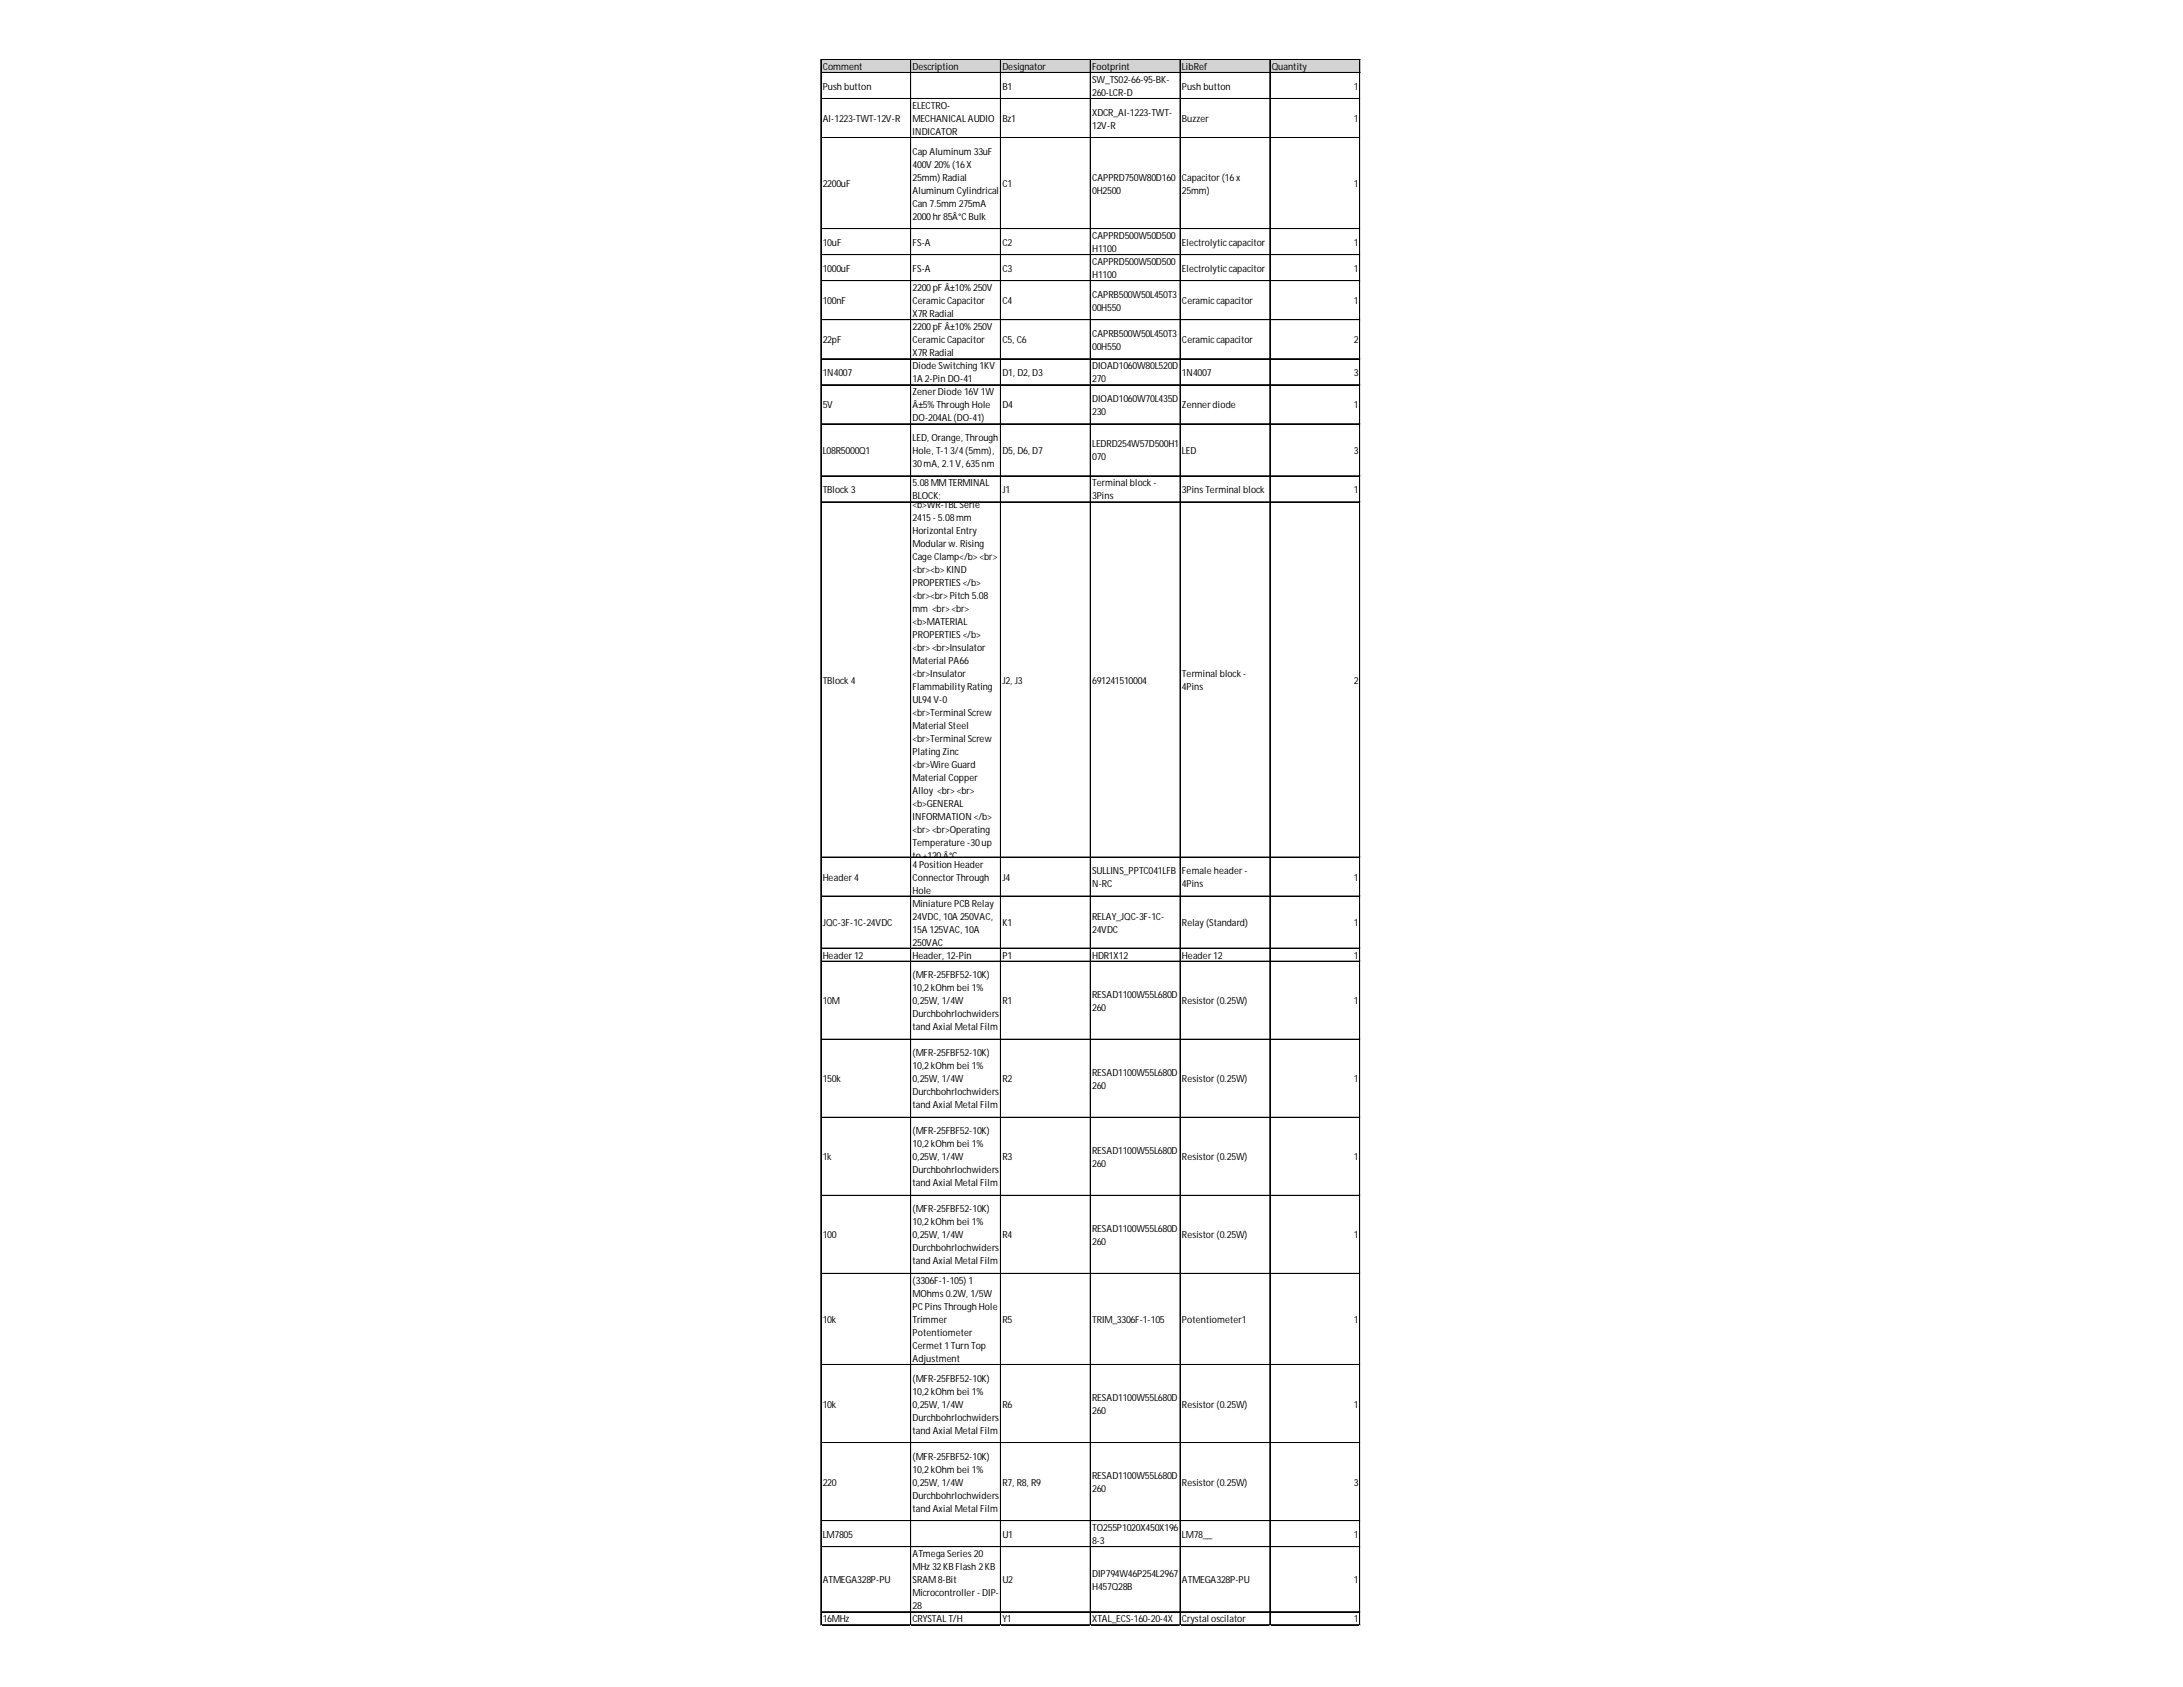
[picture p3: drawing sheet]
<svg xmlns="http://www.w3.org/2000/svg" width="279mm" height="216mm" viewBox="0 0 279 216" stroke-linecap="round" stroke-linejoin="round" font-family="sans-serif">
<defs><g id="words">
<g font-size="1.2">
<text x="105.3" y="9">Comment</text>
<text x="105.3" y="11.5">Push button</text>
<text x="116.8" y="9">Description</text>
<text x="128.3" y="9">Designator</text>
<text x="128.3" y="11.5">B1</text>
<text x="139.8" y="9">Footprint</text>
<text x="139.8" y="10.6">SW_TS02-66-95-BK-</text>
<text x="151.3" y="9">LibRef</text>
<text x="151.3" y="11.5">Push button</text>
<text x="162.8" y="9">Quantity</text>
<text x="173.3" y="11.5">1</text>
<text x="105.3" y="15.6">AI-1223-TWT-12V-R</text>
<text x="116.8" y="14">ELECTRO-</text>
<text x="116.8" y="15.6">MECHANICALAUDIO</text>
<text x="116.8" y="17.3">INDICATOR</text>
<text x="128.3" y="15.6">Bz1</text>
<text x="139.8" y="12.3">260-LCR-D</text>
<text x="139.8" y="14.8">XDCR_AI-1223-TWT-</text>
<text x="139.8" y="16.5">12V-R</text>
<text x="151.3" y="15.6">Buzzer</text>
<text x="173.3" y="15.6">1</text>
<text x="105.3" y="23.9">2200uF</text>
<text x="116.8" y="19.8">Cap Aluminum 33uF</text>
<text x="116.8" y="21.4">400V 20% (16X</text>
<text x="116.8" y="23.1">25mm) Radial</text>
<text x="128.3" y="23.9">C1</text>
<text x="139.8" y="23.1">CAPPRD750W80D160</text>
<text x="151.3" y="23.1">Capacitor(16x</text>
<text x="173.3" y="23.9">1</text>
<text x="116.8" y="24.8">Aluminum Cylindrical</text>
<text x="116.8" y="26.4">Can 7.5mm 275mA</text>
<text x="116.8" y="28.1">2000hr85Â°CBulk</text>
<text x="139.8" y="24.8">0H2500</text>
<text x="151.3" y="24.8">25mm)</text>
<text x="105.3" y="31.4">10uF</text>
<text x="105.3" y="34.8">1000uF</text>
<text x="116.8" y="31.4">FS-A</text>
<text x="116.8" y="34.8">FS-A</text>
<text x="128.3" y="31.4">C2</text>
<text x="128.3" y="34.8">C3</text>
<text x="139.8" y="30.6">CAPPRD500W50D500</text>
<text x="139.8" y="32.3">H1100</text>
<text x="139.8" y="33.9">CAPPRD500W50D500</text>
<text x="139.8" y="35.6">H1100</text>
<text x="151.3" y="31.4">Electrolyticcapacitor</text>
<text x="151.3" y="34.8">Electrolyticcapacitor</text>
<text x="173.3" y="31.4">1</text>
<text x="173.3" y="34.8">1</text>
<text x="105.3" y="38.9">100nF</text>
<text x="116.8" y="37.3">2200pF Â±10% 250V</text>
<text x="116.8" y="38.9">CeramicCapacitor</text>
<text x="116.8" y="40.6">X7R Radial</text>
<text x="128.3" y="38.9">C4</text>
<text x="139.8" y="38.1">CAPRB500W50L450T3</text>
<text x="139.8" y="39.8">00H550</text>
<text x="151.3" y="38.9">Ceramiccapacitor</text>
<text x="173.3" y="38.9">1</text>
<text x="105.3" y="43.9">22pF</text>
<text x="116.8" y="42.3">2200pF Â±10% 250V</text>
<text x="116.8" y="43.9">CeramicCapacitor</text>
<text x="116.8" y="45.6">X7R Radial</text>
<text x="116.8" y="47.3">Diode Switching 1KV</text>
<text x="128.3" y="43.9">C5, C6</text>
<text x="139.8" y="43.1">CAPRB500W50L450T3</text>
<text x="139.8" y="44.8">00H550</text>
<text x="139.8" y="47.3">DIOAD1060W80L520D</text>
<text x="151.3" y="43.9">Ceramiccapacitor</text>
<text x="173.3" y="43.9">2</text>
<text x="105.3" y="48.1">1N4007</text>
<text x="105.3" y="52.3">5V</text>
<text x="116.8" y="48.9">1A 2-Pin DO-41</text>
<text x="116.8" y="50.6">ZenerDiode 16V 1W</text>
<text x="116.8" y="52.3">Â±5% Through Hole</text>
<text x="116.8" y="53.9">DO-204AL(DO-41)</text>
<text x="128.3" y="48.1">D1, D2, D3</text>
<text x="128.3" y="52.3">D4</text>
<text x="139.8" y="48.9">270</text>
<text x="139.8" y="51.4">DIOAD1060W70L435D</text>
<text x="139.8" y="53.1">230</text>
<text x="151.3" y="48.1">1N4007</text>
<text x="151.3" y="52.3">Zennerdiode</text>
<text x="173.3" y="48.1">3</text>
<text x="173.3" y="52.3">1</text>
<text x="105.3" y="58.1">L08R5000Q1</text>
<text x="116.8" y="56.4">LED, Orange, Through</text>
<text x="116.8" y="58.1">Hole, T-13/4(5mm),</text>
<text x="116.8" y="59.7">30mA, 2.1V, 635nm</text>
<text x="128.3" y="58.1">D5, D6, D7</text>
<text x="139.8" y="57.3">LEDRD254W57D500H1</text>
<text x="139.8" y="58.9">070</text>
<text x="151.3" y="58.1">LED</text>
<text x="173.3" y="58.1">3</text>
<text x="105.3" y="63.1">TBlock 3</text>
<text x="116.8" y="62.2">5.08MMTERMINAL</text>
<text x="116.8" y="63.9">BLOCK;</text>
<text x="116.8" y="65">&lt;b&gt;WR-TBLSerie</text>
<text x="128.3" y="63.1">J1</text>
<text x="139.8" y="62.2">Terminal block -</text>
<text x="139.8" y="63.9">3Pins</text>
<text x="151.3" y="63.1">3PinsTerminal block</text>
<text x="173.3" y="63.1">1</text>
<text x="116.8" y="66.7">2415- 5.08mm</text>
<text x="116.8" y="68.3">Horizontal Entry</text>
<text x="116.8" y="70">Modularw. Rising</text>
<text x="116.8" y="71.7">Cage Clamp&lt;/b&gt;&lt;br&gt;</text>
<text x="116.8" y="73.3">&lt;br&gt;&lt;b&gt;KIND</text>
<text x="116.8" y="75">PROPERTIES&lt;/b&gt;</text>
<text x="116.8" y="76.6">&lt;br&gt;&lt;br&gt;Pitch 5.08</text>
<text x="116.8" y="78.3">mm &lt;br&gt;&lt;br&gt;</text>
<text x="116.8" y="80">&lt;b&gt;MATERIAL</text>
<text x="116.8" y="81.6">PROPERTIES&lt;/b&gt;</text>
<text x="116.8" y="83.3">&lt;br&gt;&lt;br&gt;Insulator</text>
<text x="105.3" y="87.5">TBlock 4</text>
<text x="116.8" y="85">Material PA66</text>
<text x="116.8" y="86.6">&lt;br&gt;Insulator</text>
<text x="116.8" y="88.3">Flammability Rating</text>
<text x="116.8" y="90">UL94V-0</text>
<text x="128.3" y="87.5">J2, J3</text>
<text x="139.8" y="87.5">691241510004</text>
<text x="151.3" y="86.6">Terminal block -</text>
<text x="151.3" y="88.3">4Pins</text>
<text x="173.3" y="87.5">2</text>
<text x="116.8" y="91.6">&lt;br&gt;Terminal Screw</text>
<text x="116.8" y="93.3">Material Steel</text>
<text x="116.8" y="95">&lt;br&gt;Terminal Screw</text>
<text x="116.8" y="96.6">Plating Zinc</text>
<text x="116.8" y="98.3">&lt;br&gt;Wire Guard</text>
<text x="116.8" y="100">Material Copper</text>
<text x="116.8" y="101.6">Alloy &lt;br&gt;&lt;br&gt;</text>
<text x="116.8" y="103.3">&lt;b&gt;GENERAL</text>
<text x="116.8" y="105">INFORMATION &lt;/b&gt;</text>
<text x="116.8" y="106.6">&lt;br&gt;&lt;br&gt;Operating</text>
<text x="105.3" y="112.7">Header4</text>
<text x="116.8" y="108.3">Temperature -30up</text>
<text x="116.8" y="110">to +120Â°C</text>
<text x="116.8" y="111">4Position Header</text>
<text x="116.8" y="112.7">ConnectorThrough</text>
<text x="128.3" y="112.7">J4</text>
<text x="139.8" y="111.9">SULLINS_PPTC041LFB</text>
<text x="139.8" y="113.5">N-RC</text>
<text x="151.3" y="111.9">Female header-</text>
<text x="151.3" y="113.5">4Pins</text>
<text x="173.3" y="112.7">1</text>
<text x="105.3" y="118.5">JQC-3F-1C-24VDC</text>
<text x="116.8" y="114.4">Hole</text>
<text x="116.8" y="116">Miniature PCB Relay</text>
<text x="116.8" y="117.7">24VDC, 10A 250VAC,</text>
<text x="116.8" y="119.4">15A 125VAC, 10A</text>
<text x="128.3" y="118.5">K1</text>
<text x="139.8" y="117.7">RELAY_JQC-3F-1C-</text>
<text x="139.8" y="119.4">24VDC</text>
<text x="151.3" y="118.5">Relay (Standard)</text>
<text x="173.3" y="118.5">1</text>
<text x="105.3" y="122.7">Header12</text>
<text x="116.8" y="121">250VAC</text>
<text x="116.8" y="122.7">Header, 12-Pin</text>
<text x="116.8" y="125.2">(MFR-25FBF52-10K)</text>
<text x="128.3" y="122.7">P1</text>
<text x="139.8" y="122.7">HDR1X12</text>
<text x="151.3" y="122.7">Header12</text>
<text x="173.3" y="122.7">1</text>
<text x="105.3" y="128.5">10M</text>
<text x="116.8" y="126.9">10,2kOhm bei 1%</text>
<text x="116.8" y="128.5">0,25W, 1/4W</text>
<text x="116.8" y="130.2">Durchbohrlochwiders</text>
<text x="116.8" y="131.9">tand Axial Metal Film</text>
<text x="128.3" y="128.5">R1</text>
<text x="139.8" y="127.7">RESAD1100W55L680D</text>
<text x="139.8" y="129.4">260</text>
<text x="151.3" y="128.5">Resistor(0.25W)</text>
<text x="173.3" y="128.5">1</text>
<text x="116.8" y="135.2">(MFR-25FBF52-10K)</text>
<text x="116.8" y="136.8">10,2kOhm bei 1%</text>
<text x="139.8" y="137.7">RESAD1100W55L680D</text>
<text x="105.3" y="138.5">150k</text>
<text x="116.8" y="138.5">0,25W, 1/4W</text>
<text x="116.8" y="140.2">Durchbohrlochwiders</text>
<text x="116.8" y="141.8">tand Axial Metal Film</text>
<text x="128.3" y="138.5">R2</text>
<text x="139.8" y="139.3">260</text>
<text x="151.3" y="138.5">Resistor(0.25W)</text>
<text x="173.3" y="138.5">1</text>
<text x="105.3" y="148.5">1k</text>
<text x="116.8" y="145.2">(MFR-25FBF52-10K)</text>
<text x="116.8" y="146.8">10,2kOhm bei 1%</text>
<text x="116.8" y="148.5">0,25W, 1/4W</text>
<text x="128.3" y="148.5">R3</text>
<text x="139.8" y="147.7">RESAD1100W55L680D</text>
<text x="139.8" y="149.3">260</text>
<text x="151.3" y="148.5">Resistor(0.25W)</text>
<text x="173.3" y="148.5">1</text>
<text x="116.8" y="150.2">Durchbohrlochwiders</text>
<text x="116.8" y="151.8">tand Axial Metal Film</text>
<text x="116.8" y="155.2">(MFR-25FBF52-10K)</text>
<text x="105.3" y="158.5">100</text>
<text x="116.8" y="156.8">10,2kOhm bei 1%</text>
<text x="116.8" y="158.5">0,25W, 1/4W</text>
<text x="116.8" y="160.2">Durchbohrlochwiders</text>
<text x="116.8" y="161.8">tand Axial Metal Film</text>
<text x="128.3" y="158.5">R4</text>
<text x="139.8" y="157.7">RESAD1100W55L680D</text>
<text x="139.8" y="159.3">260</text>
<text x="151.3" y="158.5">Resistor(0.25W)</text>
<text x="173.3" y="158.5">1</text>
<text x="116.8" y="164.3">(3306F-1-105) 1</text>
<text x="116.8" y="166">MOhms0.2W, 1/5W</text>
<text x="116.8" y="167.7">PCPinsThrough Hole</text>
<text x="105.3" y="169.3">10k</text>
<text x="116.8" y="169.3">Trimmer</text>
<text x="116.8" y="171">Potentiometer</text>
<text x="116.8" y="172.6">Cermet 1Turn Top</text>
<text x="128.3" y="169.3">R5</text>
<text x="139.8" y="169.3">TRIM_3306F-1-105</text>
<text x="151.3" y="169.3">Potentiometer1</text>
<text x="173.3" y="169.3">1</text>
<text x="116.8" y="174.3">Adjustment</text>
<text x="116.8" y="176.8">(MFR-25FBF52-10K)</text>
<text x="116.8" y="178.5">10,2kOhm bei 1%</text>
<text x="139.8" y="179.3">RESAD1100W55L680D</text>
<text x="105.3" y="180.1">10k</text>
<text x="116.8" y="180.1">0,25W, 1/4W</text>
<text x="116.8" y="181.8">Durchbohrlochwiders</text>
<text x="116.8" y="183.5">tand Axial Metal Film</text>
<text x="128.3" y="180.1">R6</text>
<text x="139.8" y="181">260</text>
<text x="151.3" y="180.1">Resistor(0.25W)</text>
<text x="173.3" y="180.1">1</text>
<text x="105.3" y="190.1">220</text>
<text x="116.8" y="186.8">(MFR-25FBF52-10K)</text>
<text x="116.8" y="188.5">10,2kOhm bei 1%</text>
<text x="116.8" y="190.1">0,25W, 1/4W</text>
<text x="116.8" y="191.8">Durchbohrlochwiders</text>
<text x="128.3" y="190.1">R7, R8, R9</text>
<text x="139.8" y="189.3">RESAD1100W55L680D</text>
<text x="139.8" y="191">260</text>
<text x="151.3" y="190.1">Resistor(0.25W)</text>
<text x="173.3" y="190.1">3</text>
<text x="105.3" y="196.8">LM7805</text>
<text x="116.8" y="193.5">tand Axial Metal Film</text>
<text x="128.3" y="196.8">U1</text>
<text x="139.8" y="196">TO255P1020X450X196</text>
<text x="139.8" y="197.6">8-3</text>
<text x="151.3" y="196.8">LM78__</text>
<text x="173.3" y="196.8">1</text>
<text x="105.3" y="202.6">ATMEGA328P-PU</text>
<text x="116.8" y="199.3">ATmega Series20</text>
<text x="116.8" y="201">MHz 32KB Flash 2KB</text>
<text x="116.8" y="202.6">SRAM8-Bit</text>
<text x="128.3" y="202.6">U2</text>
<text x="139.8" y="201.8">DIP794W46P254L2967</text>
<text x="139.8" y="203.5">H457Q28B</text>
<text x="151.3" y="202.6">ATMEGA328P-PU</text>
<text x="173.3" y="202.6">1</text>
<text x="105.3" y="207.6">16MHz</text>
<text x="116.8" y="204.3">Microcontroller- DIP-</text>
<text x="116.8" y="206">28</text>
<text x="116.8" y="207.6">CRYSTALT/H</text>
<text x="128.3" y="207.6">Y1</text>
<text x="139.8" y="207.6">XTAL_ECS-160-20-4X</text>
<text x="151.3" y="207.6">Crystal oscilator</text>
<text x="173.3" y="207.6">1</text>
</g>
</g></defs>
<path d="M105.1 7.6h69v1.8h-69z" fill="#d3d3d3"/>
<g fill="none" stroke="#000" stroke-width=".13">
<path d="M105.1 7.6v200.4M105.1 7.6h69M105.1 9.3h69M105.1 12.6h69M105.1 17.6h69M116.5 7.7v200.3M116.6 7.7v200.3M128 7.7v200.3M128.1 7.7v200.3M139.5 7.7v200.3M139.6 7.7v200.3M151 7.7v200.3"/>
<path d="M151.1 7.7v200.3M162.5 7.7v200.3M162.6 7.7v200.3M174 7.7v200.3M174.1 7.7v200.3M105.1 29.3h69M105.1 32.6h69M105.1 35.9h69M105.1 36h69M105.1 40.9h69M105.1 41h69M105.1 45.9h69"/>
<path d="M105.1 49.2h69M105.1 49.3h69M105.1 54.2h69M105.1 54.3h69M105.1 60.9h69M105.1 64.2h69M105.1 64.3h69M105.1 109.7h69M105.1 114.7h69M105.1 121.3h69M105.1 121.4h69M105.1 123h69"/>
<path d="M105.1 133h69M105.1 143h69M105.1 153h69M105.1 163h69M105.1 174.6h69M105.1 174.7h69M105.1 184.6h69M105.1 184.7h69M105.1 194.6h69M105.1 197.9h69M105.1 198h69M105.1 206.3h69"/>
<path d="M105.1 207.9h69M105.1 208h69"/>
</g>
<path d="M105.1 208v.1" fill="none" stroke="#d4d4d4" stroke-width=".13"/>
<path d="M105.1 208v.1z" fill="#d4d4d4"/>
<path d="M116.5 208v.1" fill="none" stroke="#d4d4d4" stroke-width=".13"/>
<path d="M116.5 208l.1 .1z" fill="#d4d4d4"/>
<path d="M128 208v.1" fill="none" stroke="#d4d4d4" stroke-width=".13"/>
<path d="M128 208l.1 .1z" fill="#d4d4d4"/>
<path d="M139.5 208v.1" fill="none" stroke="#d4d4d4" stroke-width=".13"/>
<path d="M139.5 208l.1 .1z" fill="#d4d4d4"/>
<path d="M151 208v.1" fill="none" stroke="#d4d4d4" stroke-width=".13"/>
<path d="M151 208l.1 .1z" fill="#d4d4d4"/>
<path d="M162.5 208v.1" fill="none" stroke="#d4d4d4" stroke-width=".13"/>
<path d="M162.5 208l.1 .1z" fill="#d4d4d4"/>
<path d="M174 208v.1" fill="none" stroke="#d4d4d4" stroke-width=".13"/>
<path d="M174 208l.1 .1z" fill="#d4d4d4"/>
<path d="M174.1 12.6h.1" fill="none" stroke="#d4d4d4" stroke-width=".13"/>
<path d="M174.1 12.6v.1z" fill="#d4d4d4"/>
<path d="M174.1 17.6h.1" fill="none" stroke="#d4d4d4" stroke-width=".13"/>
<path d="M174.1 17.6v.1z" fill="#d4d4d4"/>
<path d="M174.1 29.3h.1" fill="none" stroke="#d4d4d4" stroke-width=".13"/>
<path d="M174.1 32.6h.1" fill="none" stroke="#d4d4d4" stroke-width=".13"/>
<path d="M174.1 32.6v.1z" fill="#d4d4d4"/>
<path d="M174.1 35.9h.1" fill="none" stroke="#d4d4d4" stroke-width=".13"/>
<path d="M174.1 35.9v.1z" fill="#d4d4d4"/>
<path d="M174.1 40.9h.1" fill="none" stroke="#d4d4d4" stroke-width=".13"/>
<path d="M174.1 40.9v.1z" fill="#d4d4d4"/>
<path d="M174.1 45.9h.1" fill="none" stroke="#d4d4d4" stroke-width=".13"/>
<path d="M174.1 45.9v.1z" fill="#d4d4d4"/>
<path d="M174.1 49.2h.1" fill="none" stroke="#d4d4d4" stroke-width=".13"/>
<path d="M174.1 49.2v.1z" fill="#d4d4d4"/>
<path d="M174.1 54.2h.1" fill="none" stroke="#d4d4d4" stroke-width=".13"/>
<path d="M174.1 54.2v.1z" fill="#d4d4d4"/>
<path d="M174.1 60.9h.1" fill="none" stroke="#d4d4d4" stroke-width=".13"/>
<path d="M174.1 60.9v.1z" fill="#d4d4d4"/>
<path d="M174.1 64.2h.1" fill="none" stroke="#d4d4d4" stroke-width=".13"/>
<path d="M174.1 64.2v.1z" fill="#d4d4d4"/>
<path d="M174.1 109.7h.1" fill="none" stroke="#d4d4d4" stroke-width=".13"/>
<path d="M174.1 109.7v.1z" fill="#d4d4d4"/>
<path d="M174.1 114.7h.1" fill="none" stroke="#d4d4d4" stroke-width=".13"/>
<path d="M174.1 114.7v.1z" fill="#d4d4d4"/>
<path d="M174.1 121.3h.1" fill="none" stroke="#d4d4d4" stroke-width=".13"/>
<path d="M174.1 121.3v.1z" fill="#d4d4d4"/>
<path d="M174.1 123h.1" fill="none" stroke="#d4d4d4" stroke-width=".13"/>
<path d="M174.1 123v.1z" fill="#d4d4d4"/>
<path d="M174.1 133h.1" fill="none" stroke="#d4d4d4" stroke-width=".13"/>
<path d="M174.1 133v.1z" fill="#d4d4d4"/>
<path d="M174.1 143h.1" fill="none" stroke="#d4d4d4" stroke-width=".13"/>
<path d="M174.1 143v.1z" fill="#d4d4d4"/>
<path d="M174.1 153h.1" fill="none" stroke="#d4d4d4" stroke-width=".13"/>
<path d="M174.1 153v.1z" fill="#d4d4d4"/>
<path d="M174.1 163h.1" fill="none" stroke="#d4d4d4" stroke-width=".13"/>
<path d="M174.1 174.6h.1" fill="none" stroke="#d4d4d4" stroke-width=".13"/>
<path d="M174.1 174.6v.1z" fill="#d4d4d4"/>
<path d="M174.1 184.6h.1" fill="none" stroke="#d4d4d4" stroke-width=".13"/>
<path d="M174.1 184.6v.1z" fill="#d4d4d4"/>
<path d="M174.1 194.6h.1" fill="none" stroke="#d4d4d4" stroke-width=".13"/>
<path d="M174.1 194.6v.1z" fill="#d4d4d4"/>
<path d="M174.1 197.9h.1" fill="none" stroke="#d4d4d4" stroke-width=".13"/>
<path d="M174.1 197.9v.1z" fill="#d4d4d4"/>
<path d="M174.1 206.3h.1" fill="none" stroke="#d4d4d4" stroke-width=".13"/>
<path d="M174.1 207.9h.1" fill="none" stroke="#d4d4d4" stroke-width=".13"/>
<path d="M174.1 207.9v.1z" fill="#d4d4d4"/>
<use href="#words"/>
</svg>
